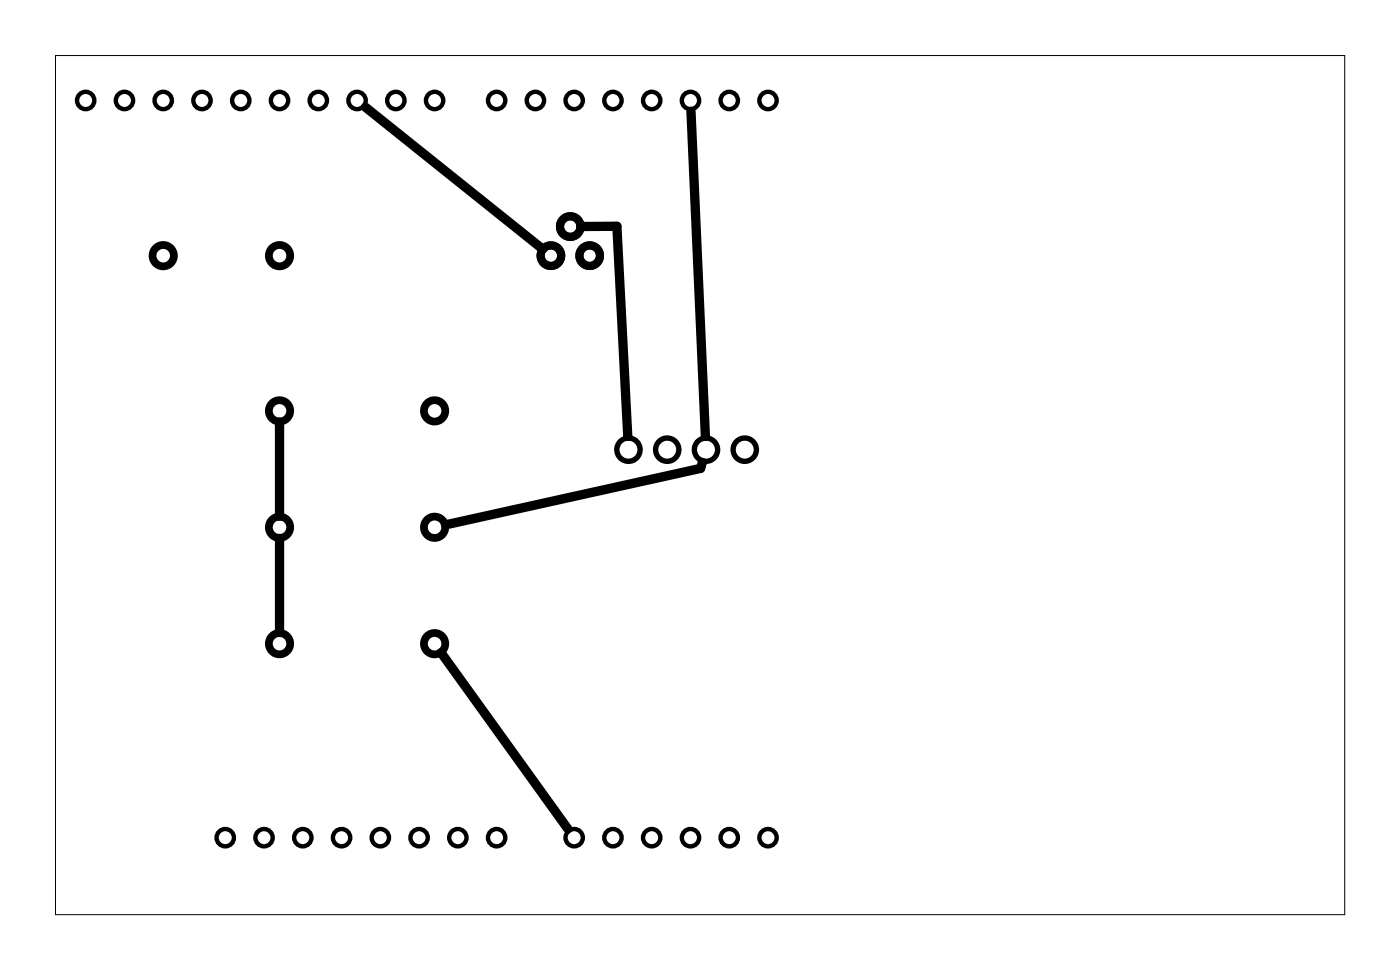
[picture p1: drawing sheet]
<svg xmlns="http://www.w3.org/2000/svg" width="92mm" height="63mm" viewBox="0 0 92 63" stroke-linecap="round" stroke-linejoin="round" font-family="sans-serif">
<path d="M3.6 3.6h84.5v56.3h-84.5z" fill="none" stroke="#000" stroke-width=".07"/>
<g fill="none" stroke="#000" stroke-width=".51">
<circle cx="10.7" cy="16.7" r=".7"/>
<circle cx="18.3" cy="16.7" r=".7"/>
<circle cx="18.3" cy="34.5" r=".7"/>
<circle cx="18.3" cy="26.9" r=".7"/>
<circle cx="28.5" cy="34.5" r=".7"/>
<circle cx="28.5" cy="26.9" r=".7"/>
<circle cx="18.3" cy="42.1" r=".7"/>
<circle cx="28.5" cy="42.1" r=".7"/>
</g>
<g fill="none" stroke="#000" stroke-width=".35">
<circle cx="41.2" cy="29.4" r=".76"/>
<circle cx="43.7" cy="29.4" r=".76"/>
<circle cx="46.3" cy="29.4" r=".76"/>
<circle cx="48.8" cy="29.4" r=".76"/>
</g>
<g fill="none" stroke="#000" stroke-width=".29">
<circle cx="5.6" cy="6.6" r=".57"/>
<circle cx="8.2" cy="6.6" r=".57"/>
<circle cx="10.7" cy="6.6" r=".57"/>
<circle cx="13.2" cy="6.6" r=".57"/>
<circle cx="15.8" cy="6.6" r=".57"/>
<circle cx="18.3" cy="6.6" r=".57"/>
<circle cx="20.9" cy="6.6" r=".57"/>
<circle cx="23.4" cy="6.6" r=".57"/>
<circle cx="25.9" cy="6.6" r=".57"/>
<circle cx="28.5" cy="6.6" r=".57"/>
<circle cx="32.5" cy="6.6" r=".57"/>
<circle cx="35.1" cy="6.6" r=".57"/>
<circle cx="37.6" cy="6.6" r=".57"/>
<circle cx="40.2" cy="6.6" r=".57"/>
<circle cx="42.7" cy="6.6" r=".57"/>
<circle cx="45.2" cy="6.6" r=".57"/>
<circle cx="47.8" cy="6.6" r=".57"/>
<circle cx="50.3" cy="6.6" r=".57"/>
<circle cx="14.8" cy="54.8" r=".57"/>
<circle cx="17.3" cy="54.8" r=".57"/>
<circle cx="19.8" cy="54.8" r=".57"/>
<circle cx="22.4" cy="54.8" r=".57"/>
<circle cx="24.9" cy="54.8" r=".57"/>
<circle cx="27.5" cy="54.8" r=".57"/>
<circle cx="30" cy="54.8" r=".57"/>
<circle cx="32.5" cy="54.8" r=".57"/>
<circle cx="37.6" cy="54.8" r=".57"/>
<circle cx="40.2" cy="54.8" r=".57"/>
<circle cx="42.7" cy="54.8" r=".57"/>
<circle cx="45.2" cy="54.8" r=".57"/>
<circle cx="47.8" cy="54.8" r=".57"/>
<circle cx="50.3" cy="54.8" r=".57"/>
</g>
<g fill="none" stroke="#000" stroke-width=".53">
<circle cx="36.1" cy="16.7" r=".67"/>
<circle cx="37.4" cy="14.8" r=".67"/>
<circle cx="38.6" cy="16.7" r=".67"/>
</g>
<path d="M23.9 7l11.7 9.3M38.1 14.8h2.3l.7 13.8M45.3 7.3l.9 21.3M18.3 27.6v6.2M18.3 35.2v6.2M46 30.3l-.1 .4-16.7 3.7M28.9 42.7l8.3 11.6" fill="none" stroke="#000" stroke-width=".61"/>
</svg>
